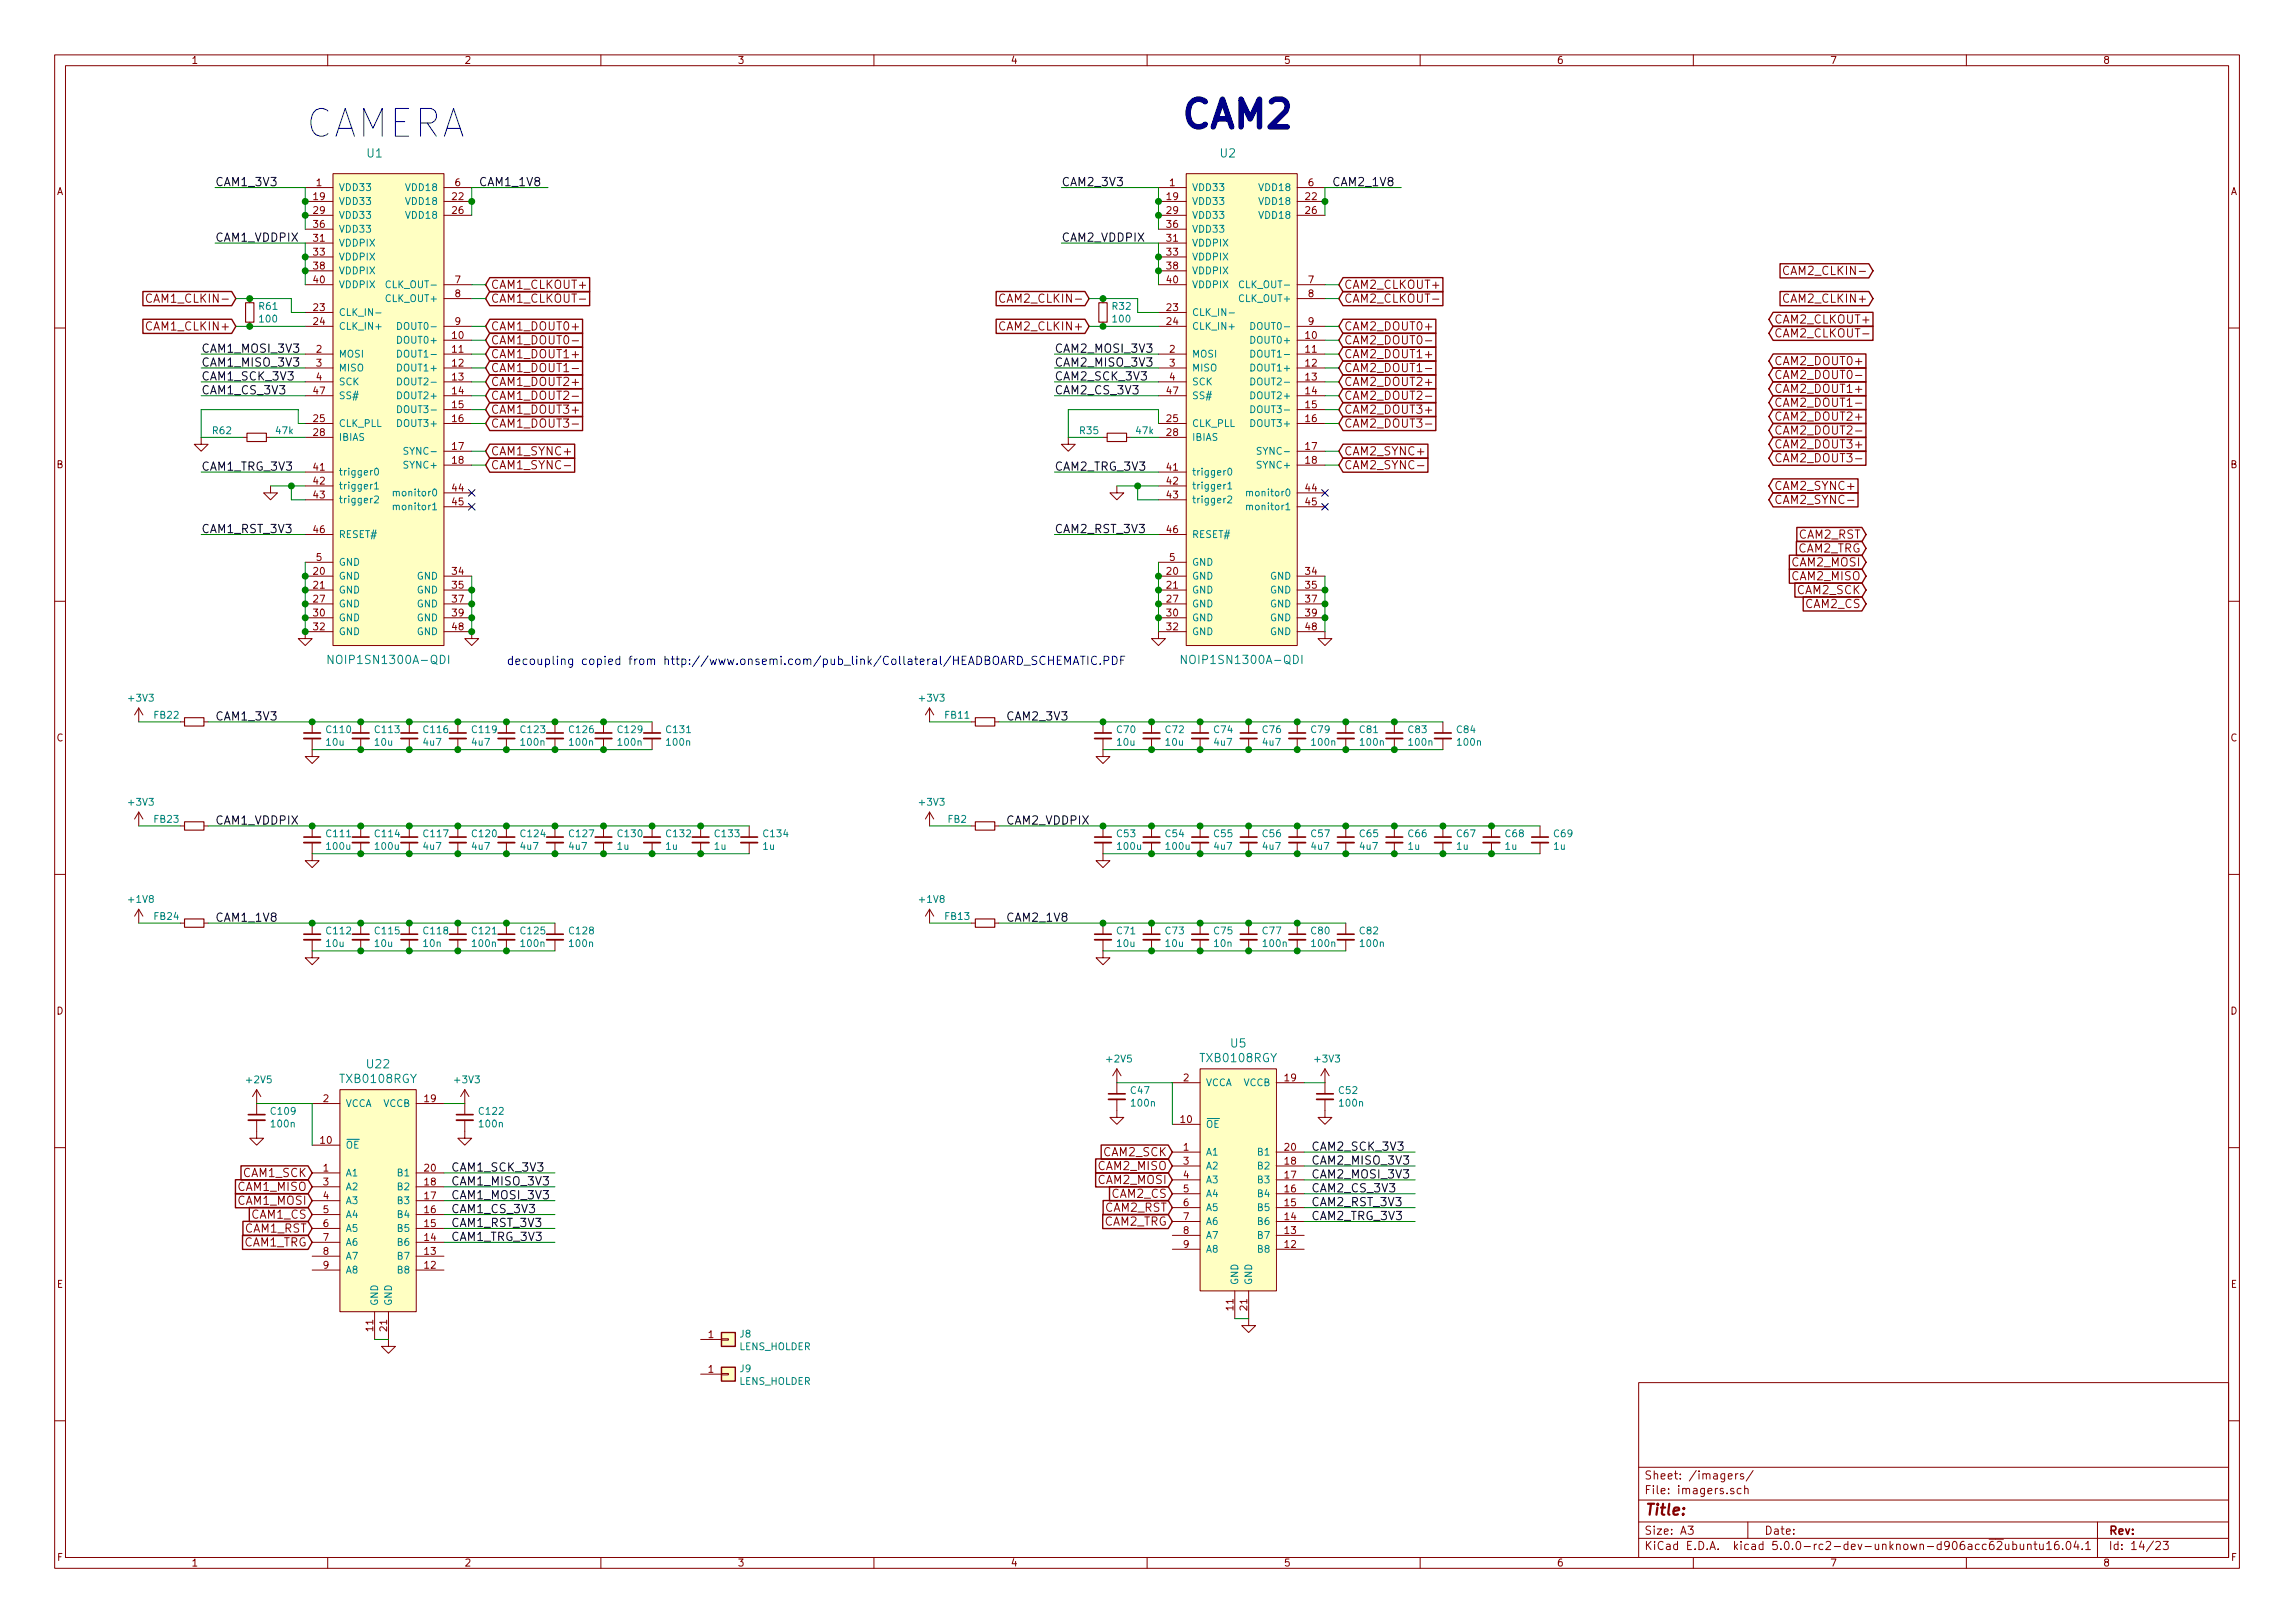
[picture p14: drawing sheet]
<svg xmlns="http://www.w3.org/2000/svg" width="420mm" height="297mm" viewBox="0 0 420 297" stroke-linecap="round" stroke-linejoin="round" font-family="sans-serif">
<defs><g id="words">
<g font-size="7.1" fill="#0000c2">
<text x="215.9" y="23.5">CAM2</text>
<text x="55.9" y="25.2">CAMERA</text>
</g>
<text font-size="2.8" fill="#840000" x="301" y="277.3">Title:</text>
<g font-size="2.1" fill="#008484">
<text x="67.2" y="28.8">U1</text>
<text x="223.4" y="28.8">U2</text>
<text x="61.1" y="121.5">NOIP1SN1300A-QDI</text>
<text x="217.3" y="121.5">NOIP1SN1300A-QDI</text>
<text x="225.3" y="191.7">U5</text>
<text x="67.3" y="195.5">U22</text>
<text x="219.9" y="194.4">TXB0108RGY</text>
<text x="62.4" y="198.2">TXB0108RGY</text>
</g>
<g font-size="2.1">
<text x="39.4" y="34.1">CAM1_3V3</text>
<text x="87.6" y="34.1">CAM1_1V8</text>
<text x="194.3" y="34.1">CAM2_3V3</text>
<text x="243.8" y="34.1">CAM2_1V8</text>
<text x="39.4" y="44.2">CAM1_VDDPIX</text>
<text x="194.3" y="44.2">CAM2_VDDPIX</text>
<text x="36.8" y="64.6">CAM1_MOSI_3V3</text>
<text x="193" y="64.6">CAM2_MOSI_3V3</text>
<text x="36.8" y="67.1">CAM1_MISO_3V3</text>
<text x="36.8" y="69.6">CAM1_SCK_3V3</text>
<text x="193" y="67.1">CAM2_MISO_3V3</text>
<text x="193" y="69.6">CAM2_SCK_3V3</text>
<text x="36.8" y="72.2">CAM1_CS_3V3</text>
<text x="193" y="72.2">CAM2_CS_3V3</text>
<text x="36.8" y="86.1">CAM1_TRG_3V3</text>
<text x="193" y="86.1">CAM2_TRG_3V3</text>
<text x="36.8" y="97.6">CAM1_RST_3V3</text>
<text x="193" y="97.6">CAM2_RST_3V3</text>
<text x="39.4" y="131.9">CAM1_3V3</text>
<text x="184.1" y="131.9">CAM2_3V3</text>
<text x="39.4" y="150.9">CAM1_VDDPIX</text>
<text x="184.1" y="150.9">CAM2_VDDPIX</text>
<text x="39.4" y="168.7">CAM1_1V8</text>
<text x="184.1" y="168.7">CAM2_1V8</text>
<text x="82.5" y="214.4">CAM1_SCK_3V3</text>
<text x="240" y="215.7">CAM2_MOSI_3V3</text>
<text x="240" y="213.1">CAM2_MISO_3V3</text>
<text x="240" y="210.6">CAM2_SCK_3V3</text>
<text x="82.5" y="219.5">CAM1_MOSI_3V3</text>
<text x="82.5" y="217">CAM1_MISO_3V3</text>
<text x="240" y="220.8">CAM2_RST_3V3</text>
<text x="240" y="218.2">CAM2_CS_3V3</text>
<text x="82.5" y="224.6">CAM1_RST_3V3</text>
<text x="82.5" y="227.1">CAM1_TRG_3V3</text>
<text x="82.5" y="222">CAM1_CS_3V3</text>
<text x="240" y="223.3">CAM2_TRG_3V3</text>
</g>
<g font-size="2.1" fill="#840000">
<text x="89.8" y="52.9">CAM1_CLKOUT+</text>
<text x="246" y="52.9">CAM2_CLKOUT+</text>
<text x="327.6" y="50.3">CAM2_CLKIN-</text>
<text x="27.9" y="55.4">CAM1_CLKIN-</text>
<text x="89.8" y="55.4">CAM1_CLKOUT-</text>
<text x="184.1" y="55.4">CAM2_CLKIN-</text>
<text x="246" y="55.4">CAM2_CLKOUT-</text>
<text x="324.8" y="59.2">CAM2_CLKOUT+</text>
<text x="327.1" y="55.4">CAM2_CLKIN+</text>
<text x="27.4" y="60.5">CAM1_CLKIN+</text>
<text x="89.8" y="63">CAM1_DOUT0-</text>
<text x="89.8" y="60.5">CAM1_DOUT0+</text>
<text x="89.8" y="65.6">CAM1_DOUT1+</text>
<text x="183.6" y="60.5">CAM2_CLKIN+</text>
<text x="246" y="63">CAM2_DOUT0-</text>
<text x="246" y="60.5">CAM2_DOUT0+</text>
<text x="246" y="65.6">CAM2_DOUT1+</text>
<text x="324.8" y="61.8">CAM2_CLKOUT-</text>
<text x="89.8" y="68.1">CAM1_DOUT1-</text>
<text x="89.8" y="70.6">CAM1_DOUT2+</text>
<text x="246" y="68.1">CAM2_DOUT1-</text>
<text x="246" y="70.6">CAM2_DOUT2+</text>
<text x="324.8" y="71.9">CAM2_DOUT1+</text>
<text x="324.8" y="66.8">CAM2_DOUT0+</text>
<text x="324.8" y="69.4">CAM2_DOUT0-</text>
<text x="89.8" y="73.2">CAM1_DOUT2-</text>
<text x="89.8" y="75.7">CAM1_DOUT3+</text>
<text x="246" y="73.2">CAM2_DOUT2-</text>
<text x="246" y="75.7">CAM2_DOUT3+</text>
<text x="324.8" y="77">CAM2_DOUT2+</text>
<text x="324.8" y="74.5">CAM2_DOUT1-</text>
<text x="89.8" y="83.3">CAM1_SYNC+</text>
<text x="89.8" y="78.3">CAM1_DOUT3-</text>
<text x="246" y="83.3">CAM2_SYNC+</text>
<text x="246" y="78.3">CAM2_DOUT3-</text>
<text x="324.8" y="82.1">CAM2_DOUT3+</text>
<text x="324.8" y="79.5">CAM2_DOUT2-</text>
<text x="89.8" y="85.9">CAM1_SYNC-</text>
<text x="246" y="85.9">CAM2_SYNC-</text>
<text x="324.8" y="84.6">CAM2_DOUT3-</text>
<text x="324.8" y="89.7">CAM2_SYNC+</text>
<text x="324.8" y="92.2">CAM2_SYNC-</text>
<text x="329" y="101.1">CAM2_TRG</text>
<text x="329.3" y="98.6">CAM2_RST</text>
<text x="328.1" y="103.7">CAM2_MOSI</text>
<text x="328.1" y="106.2">CAM2_MISO</text>
<text x="329" y="108.7">CAM2_SCK</text>
<text x="330.6" y="111.3">CAM2_CS</text>
<text x="44.6" y="215.4">CAM1_SCK</text>
<text x="201.1" y="214.2">CAM2_MISO</text>
<text x="202" y="211.6">CAM2_SCK</text>
<text x="43.6" y="218">CAM1_MISO</text>
<text x="43.6" y="220.5">CAM1_MOSI</text>
<text x="201.1" y="216.7">CAM2_MOSI</text>
<text x="202.3" y="221.8">CAM2_RST</text>
<text x="203.6" y="219.2">CAM2_CS</text>
<text x="44.8" y="225.6">CAM1_RST</text>
<text x="46.1" y="223">CAM1_CS</text>
<text x="202" y="224.3">CAM2_TRG</text>
<text x="44.6" y="228.1">CAM1_TRG</text>
<text x="301" y="273.5">File: imagers.sch</text>
<text x="301" y="270.8">Sheet: /imagers/</text>
<text x="301" y="280.9">Size: A3</text>
<text x="323" y="280.9">Date:</text>
<text x="386" y="280.9">Rev:</text>
<text x="301" y="283.7">KiCad E.D.A. kicad 5.0.0-rc2-dev-unknown-d906acc62ubuntu16.04.1</text>
<text x="386" y="283.7">Id: 14/23</text>
</g>
<text font-size="2.1" fill="#0000c2" x="92.7" y="121.7">decoupling copied from http://www.onsemi.com/pub_link/Collateral/HEADBOARD_SCHEMATIC.PDF</text>
<g font-size="1.8" fill="#840000">
<text x="35" y="11.7">1</text>
<text x="85" y="11.7">2</text>
<text x="135" y="11.7">3</text>
<text x="185" y="11.7">4</text>
<text x="235" y="11.7">5</text>
<text x="285" y="11.7">6</text>
<text x="335" y="11.7">7</text>
<text x="385" y="11.7">8</text>
<text x="10.4" y="35.7">A</text>
<text x="57.9" y="34.1">1</text>
<text x="83.3" y="34.1">6</text>
<text x="214.1" y="34.1">1</text>
<text x="239.5" y="34.1">6</text>
<text x="408.4" y="35.7">A</text>
<text x="57.5" y="41.7">36</text>
<text x="57.5" y="36.6">19</text>
<text x="57.5" y="39.2">29</text>
<text x="82.9" y="36.6">22</text>
<text x="82.9" y="39.2">26</text>
<text x="213.7" y="41.7">36</text>
<text x="213.7" y="36.6">19</text>
<text x="213.7" y="39.2">29</text>
<text x="239.1" y="36.6">22</text>
<text x="239.1" y="39.2">26</text>
<text x="57.5" y="44.2">31</text>
<text x="57.5" y="46.8">33</text>
<text x="213.7" y="44.2">31</text>
<text x="213.7" y="46.8">33</text>
<text x="57.5" y="51.9">40</text>
<text x="57.5" y="49.3">38</text>
<text x="83.3" y="51.9">7</text>
<text x="213.7" y="51.9">40</text>
<text x="213.7" y="49.3">38</text>
<text x="239.5" y="51.9">7</text>
<text x="57.5" y="56.9">23</text>
<text x="57.5" y="59.5">24</text>
<text x="83.3" y="54.4">8</text>
<text x="83.3" y="59.5">9</text>
<text x="213.7" y="56.9">23</text>
<text x="213.7" y="59.5">24</text>
<text x="239.5" y="54.4">8</text>
<text x="239.5" y="59.5">9</text>
<text x="57.9" y="64.6">2</text>
<text x="82.9" y="62">10</text>
<text x="82.9" y="64.6">11</text>
<text x="214.1" y="64.6">2</text>
<text x="239.1" y="62">10</text>
<text x="239.1" y="64.6">11</text>
<text x="57.9" y="67.1">3</text>
<text x="57.9" y="69.6">4</text>
<text x="82.9" y="67.1">12</text>
<text x="82.9" y="69.6">13</text>
<text x="214.1" y="67.1">3</text>
<text x="214.1" y="69.6">4</text>
<text x="239.1" y="67.1">12</text>
<text x="239.1" y="69.6">13</text>
<text x="57.5" y="77.3">25</text>
<text x="57.5" y="72.2">47</text>
<text x="82.9" y="72.2">14</text>
<text x="82.9" y="74.7">15</text>
<text x="82.9" y="77.3">16</text>
<text x="213.7" y="77.3">25</text>
<text x="213.7" y="72.2">47</text>
<text x="239.1" y="72.2">14</text>
<text x="239.1" y="74.7">15</text>
<text x="239.1" y="77.3">16</text>
<text x="57.5" y="79.8">28</text>
<text x="82.9" y="82.3">17</text>
<text x="213.7" y="79.8">28</text>
<text x="239.1" y="82.3">17</text>
<text x="10.4" y="85.7">B</text>
<text x="57.5" y="86.1">41</text>
<text x="57.5" y="88.7">42</text>
<text x="82.9" y="90">44</text>
<text x="82.9" y="84.9">18</text>
<text x="213.7" y="86.1">41</text>
<text x="213.7" y="88.7">42</text>
<text x="239.1" y="90">44</text>
<text x="239.1" y="84.9">18</text>
<text x="408.4" y="85.7">B</text>
<text x="57.5" y="91.2">43</text>
<text x="82.9" y="92.5">45</text>
<text x="213.7" y="91.2">43</text>
<text x="239.1" y="92.5">45</text>
<text x="57.5" y="97.6">46</text>
<text x="213.7" y="97.6">46</text>
<text x="57.5" y="105.2">20</text>
<text x="57.5" y="107.7">21</text>
<text x="57.9" y="102.7">5</text>
<text x="82.9" y="105.2">34</text>
<text x="82.9" y="107.7">35</text>
<text x="213.7" y="105.2">20</text>
<text x="213.7" y="107.7">21</text>
<text x="214.1" y="102.7">5</text>
<text x="239.1" y="105.2">34</text>
<text x="239.1" y="107.7">35</text>
<text x="57.5" y="112.8">30</text>
<text x="57.5" y="110.3">27</text>
<text x="82.9" y="110.3">37</text>
<text x="82.9" y="112.8">39</text>
<text x="213.7" y="112.8">30</text>
<text x="213.7" y="110.3">27</text>
<text x="239.1" y="110.3">37</text>
<text x="239.1" y="112.8">39</text>
<text x="57.5" y="115.4">32</text>
<text x="82.9" y="115.4">48</text>
<text x="213.7" y="115.4">32</text>
<text x="239.1" y="115.4">48</text>
<text x="10.4" y="135.7">C</text>
<text x="408.4" y="135.7">C</text>
<text x="10.4" y="185.7">D</text>
<text x="408.4" y="185.7">D</text>
<text x="216.7" y="197.9">2</text>
<text x="235.3" y="197.9">19</text>
<text x="59.2" y="201.7">2</text>
<text x="77.8" y="201.7">19</text>
<text x="58.7" y="209.3">10</text>
<text x="216.2" y="205.5">10</text>
<text x="59.2" y="214.4">1</text>
<text x="77.8" y="214.4">20</text>
<text x="216.7" y="210.6">1</text>
<text x="216.7" y="213.1">3</text>
<text x="216.7" y="215.7">4</text>
<text x="235.3" y="215.7">17</text>
<text x="235.3" y="213.1">18</text>
<text x="235.3" y="210.6">20</text>
<text x="59.2" y="217">3</text>
<text x="59.2" y="219.5">4</text>
<text x="77.8" y="219.5">17</text>
<text x="77.8" y="217">18</text>
<text x="216.7" y="218.2">5</text>
<text x="216.7" y="220.8">6</text>
<text x="235.3" y="220.8">15</text>
<text x="235.3" y="218.2">16</text>
<text x="59.2" y="222">5</text>
<text x="59.2" y="224.6">6</text>
<text x="59.2" y="227.1">7</text>
<text x="77.8" y="227.1">14</text>
<text x="77.8" y="224.6">15</text>
<text x="77.8" y="222">16</text>
<text x="216.7" y="223.3">7</text>
<text x="216.7" y="225.8">8</text>
<text x="235.3" y="225.8">13</text>
<text x="235.3" y="223.3">14</text>
<text x="59.2" y="229.7">8</text>
<text x="59.2" y="232.2">9</text>
<text x="77.8" y="232.2">12</text>
<text x="77.8" y="229.7">13</text>
<text x="216.7" y="228.4">9</text>
<text x="235.3" y="228.4">12</text>
<text x="10.4" y="235.7">E</text>
<text x="225.8" y="239.8" transform="rotate(-90 225.8 239.8)">11</text>
<text x="228.3" y="239.8" transform="rotate(-90 228.3 239.8)">21</text>
<text x="408.4" y="235.7">E</text>
<text x="68.3" y="243.6" transform="rotate(-90 68.3 243.6)">11</text>
<text x="70.9" y="243.6" transform="rotate(-90 70.9 243.6)">21</text>
<text x="129.7" y="244.9">1</text>
<text x="129.7" y="251.2">1</text>
<text x="10.5" y="285.7">F</text>
<text x="35" y="286.7">1</text>
<text x="85" y="286.7">2</text>
<text x="135" y="286.7">3</text>
<text x="185" y="286.7">4</text>
<text x="235" y="286.7">5</text>
<text x="285" y="286.7">6</text>
<text x="335" y="286.7">7</text>
<text x="385" y="286.7">8</text>
<text x="408.5" y="285.7">F</text>
</g>
<g font-size="1.8" fill="#008484">
<text x="62" y="35">VDD33</text>
<text x="74.6" y="35">VDD18</text>
<text x="218.2" y="35">VDD33</text>
<text x="230.8" y="35">VDD18</text>
<text x="62" y="37.5">VDD33</text>
<text x="62" y="40">VDD33</text>
<text x="74.6" y="37.5">VDD18</text>
<text x="74.6" y="40">VDD18</text>
<text x="218.2" y="37.5">VDD33</text>
<text x="218.2" y="40">VDD33</text>
<text x="230.8" y="37.5">VDD18</text>
<text x="230.8" y="40">VDD18</text>
<text x="62" y="45.1">VDDPIX</text>
<text x="62" y="47.7">VDDPIX</text>
<text x="62" y="42.6">VDD33</text>
<text x="218.2" y="45.1">VDDPIX</text>
<text x="218.2" y="47.7">VDDPIX</text>
<text x="218.2" y="42.6">VDD33</text>
<text x="62" y="52.7">VDDPIX</text>
<text x="62" y="50.2">VDDPIX</text>
<text x="71.3" y="52.7">CLK_OUT-</text>
<text x="218.2" y="52.7">VDDPIX</text>
<text x="218.2" y="50.2">VDDPIX</text>
<text x="227.5" y="52.7">CLK_OUT-</text>
<text x="47.5" y="56.7">R61</text>
<text x="47.6" y="59">100</text>
<text x="62" y="57.8">CLK_IN-</text>
<text x="70.9" y="55.3">CLK_OUT+</text>
<text x="203.7" y="56.7">R32</text>
<text x="203.8" y="59">100</text>
<text x="218.2" y="57.8">CLK_IN-</text>
<text x="227.1" y="55.3">CLK_OUT+</text>
<text x="62" y="65.4">MOSI</text>
<text x="62" y="60.4">CLK_IN+</text>
<text x="73.2" y="62.9">DOUT0+</text>
<text x="73.7" y="60.4">DOUT0-</text>
<text x="73.7" y="65.4">DOUT1-</text>
<text x="218.2" y="65.4">MOSI</text>
<text x="218.2" y="60.4">CLK_IN+</text>
<text x="229.4" y="62.9">DOUT0+</text>
<text x="229.9" y="60.4">DOUT0-</text>
<text x="229.9" y="65.4">DOUT1-</text>
<text x="62" y="68">MISO</text>
<text x="62" y="70.5">SCK</text>
<text x="73.2" y="68">DOUT1+</text>
<text x="73.7" y="70.5">DOUT2-</text>
<text x="218.2" y="68">MISO</text>
<text x="218.2" y="70.5">SCK</text>
<text x="229.4" y="68">DOUT1+</text>
<text x="229.9" y="70.5">DOUT2-</text>
<text x="62" y="73.1">SS#</text>
<text x="73.2" y="73.1">DOUT2+</text>
<text x="73.7" y="75.6">DOUT3-</text>
<text x="218.2" y="73.1">SS#</text>
<text x="229.4" y="73.1">DOUT2+</text>
<text x="229.9" y="75.6">DOUT3-</text>
<text x="39" y="79.5">R62</text>
<text x="50.6" y="79.5">47k</text>
<text x="62" y="78.1">CLK_PLL</text>
<text x="62" y="80.7">IBIAS</text>
<text x="73.2" y="78.1">DOUT3+</text>
<text x="74.8" y="83.2">SYNC-</text>
<text x="197.8" y="79.5">R35</text>
<text x="208.1" y="79.5">47k</text>
<text x="218.2" y="78.1">CLK_PLL</text>
<text x="218.2" y="80.7">IBIAS</text>
<text x="229.4" y="78.1">DOUT3+</text>
<text x="231" y="83.2">SYNC-</text>
<text x="62" y="87">trigger0</text>
<text x="62" y="89.6">trigger1</text>
<text x="74.3" y="85.8">SYNC+</text>
<text x="218.2" y="87">trigger0</text>
<text x="218.2" y="89.6">trigger1</text>
<text x="230.5" y="85.8">SYNC+</text>
<text x="62" y="92.1">trigger2</text>
<text x="72.7" y="90.8">monitor0</text>
<text x="72.7" y="93.4">monitor1</text>
<text x="218.2" y="92.1">trigger2</text>
<text x="228.9" y="90.8">monitor0</text>
<text x="228.9" y="93.4">monitor1</text>
<text x="62" y="98.5">RESET#</text>
<text x="218.2" y="98.5">RESET#</text>
<text x="62" y="103.5">GND</text>
<text x="62" y="106.1">GND</text>
<text x="76.3" y="106.1">GND</text>
<text x="218.2" y="103.5">GND</text>
<text x="218.2" y="106.1">GND</text>
<text x="232.5" y="106.1">GND</text>
<text x="62" y="113.7">GND</text>
<text x="62" y="108.6">GND</text>
<text x="62" y="111.2">GND</text>
<text x="76.3" y="108.6">GND</text>
<text x="76.3" y="111.2">GND</text>
<text x="76.3" y="113.7">GND</text>
<text x="218.2" y="113.7">GND</text>
<text x="218.2" y="108.6">GND</text>
<text x="218.2" y="111.2">GND</text>
<text x="232.5" y="108.6">GND</text>
<text x="232.5" y="111.2">GND</text>
<text x="232.5" y="113.7">GND</text>
<text x="62" y="116.2">GND</text>
<text x="76.3" y="116.2">GND</text>
<text x="218.2" y="116.2">GND</text>
<text x="232.5" y="116.2">GND</text>
<text x="23.7" y="128.4">+3V3</text>
<text x="28.3" y="131.5">FB22</text>
<text x="168.5" y="128.4">+3V3</text>
<text x="173.1" y="131.5">FB11</text>
<text x="59.8" y="136.5">10u</text>
<text x="59.9" y="134.2">C110</text>
<text x="68.7" y="136.5">10u</text>
<text x="68.8" y="134.2">C113</text>
<text x="77.6" y="136.5">4u7</text>
<text x="77.7" y="134.2">C116</text>
<text x="86.5" y="136.5">4u7</text>
<text x="86.6" y="134.2">C119</text>
<text x="95.5" y="134.2">C123</text>
<text x="95.5" y="136.5">100n</text>
<text x="104.3" y="134.2">C126</text>
<text x="104.4" y="136.5">100n</text>
<text x="113.2" y="134.2">C129</text>
<text x="113.3" y="136.5">100n</text>
<text x="122.1" y="134.2">C131</text>
<text x="122.2" y="136.5">100n</text>
<text x="204.5" y="134.2">C70</text>
<text x="204.6" y="136.5">10u</text>
<text x="213.4" y="134.2">C72</text>
<text x="213.5" y="136.5">10u</text>
<text x="222.3" y="134.2">C74</text>
<text x="222.4" y="136.5">4u7</text>
<text x="231.2" y="134.2">C76</text>
<text x="231.3" y="136.5">4u7</text>
<text x="240.1" y="134.2">C79</text>
<text x="240.3" y="136.5">100n</text>
<text x="249" y="134.2">C81</text>
<text x="249.2" y="136.5">100n</text>
<text x="257.9" y="134.2">C83</text>
<text x="258.1" y="136.5">100n</text>
<text x="266.8" y="134.2">C84</text>
<text x="267" y="136.5">100n</text>
<text x="23.7" y="147.5">+3V3</text>
<text x="168.5" y="147.5">+3V3</text>
<text x="28.3" y="150.6">FB23</text>
<text x="59.9" y="153.2">C111</text>
<text x="59.9" y="155.5">100u</text>
<text x="68.8" y="153.2">C114</text>
<text x="68.8" y="155.5">100u</text>
<text x="77.6" y="155.5">4u7</text>
<text x="77.7" y="153.2">C117</text>
<text x="86.5" y="155.5">4u7</text>
<text x="86.6" y="153.2">C120</text>
<text x="95.4" y="155.5">4u7</text>
<text x="95.5" y="153.2">C124</text>
<text x="104.3" y="155.5">4u7</text>
<text x="104.3" y="153.2">C127</text>
<text x="113.1" y="155.5">1u</text>
<text x="113.2" y="153.2">C130</text>
<text x="121.9" y="155.5">1u</text>
<text x="122.1" y="153.2">C132</text>
<text x="130.8" y="155.5">1u</text>
<text x="131" y="153.2">C133</text>
<text x="139.7" y="155.5">1u</text>
<text x="139.9" y="153.2">C134</text>
<text x="173.6" y="150.6">FB2</text>
<text x="204.5" y="153.2">C53</text>
<text x="204.7" y="155.5">100u</text>
<text x="213.4" y="153.2">C54</text>
<text x="213.6" y="155.5">100u</text>
<text x="222.3" y="153.2">C55</text>
<text x="222.4" y="155.5">4u7</text>
<text x="231.2" y="153.2">C56</text>
<text x="231.3" y="155.5">4u7</text>
<text x="240.1" y="153.2">C57</text>
<text x="240.2" y="155.5">4u7</text>
<text x="249" y="153.2">C65</text>
<text x="249" y="155.5">4u7</text>
<text x="257.8" y="155.5">1u</text>
<text x="257.9" y="153.2">C66</text>
<text x="266.7" y="155.5">1u</text>
<text x="266.8" y="153.2">C67</text>
<text x="275.6" y="155.5">1u</text>
<text x="275.7" y="153.2">C68</text>
<text x="284.5" y="155.5">1u</text>
<text x="284.6" y="153.2">C69</text>
<text x="23.7" y="165.2">+1V8</text>
<text x="168.5" y="165.2">+1V8</text>
<text x="28.3" y="168.4">FB24</text>
<text x="59.8" y="173.3">10u</text>
<text x="59.9" y="171">C112</text>
<text x="68.7" y="173.3">10u</text>
<text x="68.8" y="171">C115</text>
<text x="77.6" y="173.3">10n</text>
<text x="77.7" y="171">C118</text>
<text x="86.6" y="171">C121</text>
<text x="86.6" y="173.3">100n</text>
<text x="95.5" y="171">C125</text>
<text x="95.5" y="173.3">100n</text>
<text x="104.3" y="171">C128</text>
<text x="104.4" y="173.3">100n</text>
<text x="173.1" y="168.4">FB13</text>
<text x="204.5" y="171">C71</text>
<text x="204.6" y="173.3">10u</text>
<text x="213.4" y="171">C73</text>
<text x="213.5" y="173.3">10u</text>
<text x="222.3" y="171">C75</text>
<text x="222.4" y="173.3">10n</text>
<text x="231.2" y="171">C77</text>
<text x="231.4" y="173.3">100n</text>
<text x="240.1" y="171">C80</text>
<text x="240.3" y="173.3">100n</text>
<text x="249" y="171">C82</text>
<text x="249.2" y="173.3">100n</text>
<text x="202.8" y="194.4">+2V5</text>
<text x="240.9" y="194.4">+3V3</text>
<text x="45.3" y="198.3">+2V5</text>
<text x="63.2" y="202.6">VCCA</text>
<text x="70.2" y="202.6">VCCB</text>
<text x="83.4" y="198.3">+3V3</text>
<text x="207.1" y="200.2">C47</text>
<text x="207.3" y="202.5">100n</text>
<text x="220.7" y="198.8">VCCA</text>
<text x="227.7" y="198.8">VCCB</text>
<text x="245.2" y="200.2">C52</text>
<text x="245.4" y="202.5">100n</text>
<text x="49.7" y="204">C109</text>
<text x="49.8" y="206.3">100n</text>
<text x="87.8" y="204">C122</text>
<text x="87.9" y="206.3">100n</text>
<text x="220.7" y="206.4">OE</text>
<text x="63.2" y="215.3">A1</text>
<text x="63.2" y="210.2">OE</text>
<text x="72.9" y="215.3">B1</text>
<text x="220.7" y="211.5">A1</text>
<text x="220.7" y="214">A2</text>
<text x="230.4" y="214">B2</text>
<text x="230.4" y="211.5">B1</text>
<text x="63.2" y="217.8">A2</text>
<text x="63.2" y="220.4">A3</text>
<text x="72.9" y="220.4">B3</text>
<text x="72.9" y="217.8">B2</text>
<text x="220.7" y="216.6">A3</text>
<text x="220.7" y="219.1">A4</text>
<text x="220.7" y="221.7">A5</text>
<text x="230.4" y="221.7">B5</text>
<text x="230.4" y="219.1">B4</text>
<text x="230.4" y="216.6">B3</text>
<text x="63.2" y="222.9">A4</text>
<text x="63.2" y="225.5">A5</text>
<text x="72.9" y="225.5">B5</text>
<text x="72.9" y="222.9">B4</text>
<text x="220.7" y="224.2">A6</text>
<text x="220.7" y="226.7">A7</text>
<text x="230.4" y="226.7">B7</text>
<text x="230.4" y="224.2">B6</text>
<text x="63.2" y="228">A6</text>
<text x="63.2" y="230.5">A7</text>
<text x="63.2" y="233.1">A8</text>
<text x="72.9" y="233.1">B8</text>
<text x="72.9" y="230.5">B7</text>
<text x="72.9" y="228">B6</text>
<text x="220.7" y="229.3">A8</text>
<text x="230.4" y="229.3">B8</text>
<text x="69.2" y="239.1" transform="rotate(-90 69.2 239.1)">GND</text>
<text x="71.8" y="239.1" transform="rotate(-90 71.8 239.1)">GND</text>
<text x="226.7" y="235.2" transform="rotate(-90 226.7 235.2)">GND</text>
<text x="229.2" y="235.2" transform="rotate(-90 229.2 235.2)">GND</text>
<text x="135.5" y="244.8">J8</text>
<text x="135.3" y="247.1">LENS_HOLDER</text>
<text x="135.5" y="251.1">J9</text>
<text x="135.3" y="253.5">LENS_HOLDER</text>
</g>
</g></defs>
<g fill="none" stroke="#840000" stroke-width=".18">
<path d="M10 10h400v277h-400zM12 12h396v273.1h-396zM60 10v2M110 10v2M160 10v2M210 10v2M260 10v2M310 10v2M360 10v2M55.9 34.3h5.1M55.9 36.9h5.1M55.9 39.4h5.1"/>
<path d="M61 31.8h20.3v86.3h-20.3zM81.3 34.3h5.1M81.3 36.9h5.1M81.3 39.4h5.1M212.1 34.3h5.1M212.1 36.9h5.1M212.1 39.4h5.1M217.2 31.8h20.3v86.3h-20.3zM237.5 34.3h5.1M237.5 36.9h5.1M237.5 39.4h5.1M27.7 53.9a.62 .62 0 0 0-.7 0 .62 .62 0 0 0-.2 .8 .56 .56 0 0 0 .3 .6 .56 .56 0 0 0 .6-.1"/>
<path d="M45.7 54.6v.8M45.7 59v.7M55.9 57.2h5.1M55.9 52.1h5.1M55.9 59.7h5.1M55.9 44.5h5.1M55.9 47h5.1M55.9 41.9h5.1M55.9 49.6h5.1M81.3 52.1h5.1M81.3 59.7h5.1M81.3 54.6h5.1"/>
<path d="M106.1 54.7h1.1M183.9 53.9a.62 .62 0 0 0-.7 0 .62 .62 0 0 0-.2 .8 .56 .56 0 0 0 .3 .6 .56 .56 0 0 0 .6-.1M201.9 54.6v.8M201.9 59v.7M212.1 57.2h5.1M212.1 52.1h5.1M212.1 59.7h5.1M212.1 44.5h5.1M212.1 47h5.1M212.1 41.9h5.1M212.1 49.6h5.1M237.5 52.1h5.1"/>
<path d="M237.5 59.7h5.1M237.5 54.6h5.1M262.3 54.7h1.1M327.5 48.9a.62 .62 0 0 0-.8 0 .62 .62 0 0 0-.2 .7 .56 .56 0 0 0 .3 .6 .56 .56 0 0 0 .7-.1M10 60h2M55.9 64.8h5.1M55.9 67.3h5.1M55.9 69.9h5.1M55.9 72.4h5.1M55.9 77.5h5.1M81.3 64.8h5.1M81.3 67.3h5.1"/>
<path d="M81.3 69.9h5.1M81.3 62.3h5.1M81.3 72.4h5.1M81.3 75h5.1M81.3 77.5h5.1M104.7 62.4h1.2M104.7 67.4h1.2M104.7 72.5h1.2M104.7 77.6h1.2M212.1 64.8h5.1M212.1 67.3h5.1M212.1 69.9h5.1"/>
<path d="M212.1 72.4h5.1M212.1 77.5h5.1M237.5 64.8h5.1M237.5 67.3h5.1M237.5 69.9h5.1M237.5 62.3h5.1M237.5 72.4h5.1M237.5 75h5.1M237.5 77.5h5.1M261 62.4h1.1M261 67.4h1.1M261 72.5h1.1"/>
<path d="M261 77.6h1.1M339.7 78.9h1.2M339.7 73.8h1.2M339.7 68.7h1.2M341 61.1h1.2M408 60h2M36.8 80v1.3h1.3l-1.3 1.3-1.2-1.3h1.2M44.4 80h.8M48.8 80h.7M49.5 88.9v1.3h1.3l-1.3 1.3-1.2-1.3h1.2M55.9 86.4h5.1M55.9 88.9h5.1"/>
<path d="M55.9 91.5h5.1M55.9 97.8h5.1M55.9 80h5.1M81.3 90.2h5.1M81.3 92.7h5.1M81.3 82.6h5.1M81.3 85.1h5.1M103.3 85.2h1.2M195.6 80v1.3h1.2l-1.2 1.3-1.3-1.3h1.3M201.9 80h.8M204.5 88.9v1.3h1.2l-1.2 1.3-1.3-1.3h1.3M206.2 80h.8"/>
<path d="M212.1 86.4h5.1M212.1 88.9h5.1M212.1 91.5h5.1M212.1 97.8h5.1M212.1 80h5.1M237.5 90.2h5.1M237.5 92.7h5.1M237.5 82.6h5.1M237.5 85.1h5.1M259.5 85.2h1.2M338.3 91.6h1.1M339.7 84h1.2"/>
<path d="M10 110h2M55.9 102.9h5.1M55.9 105.4h5.1M55.9 113.1h5.1M55.9 108h5.1M55.9 110.5h5.1M61 115.6h-5.1v1.3h1.2l-1.2 1.2-1.3-1.2h1.3M81.3 115.6h5.1v1.3h1.2l-1.2 1.2-1.3-1.2h1.3M81.3 105.4h5.1M81.3 113.1h5.1M81.3 108h5.1M81.3 110.5h5.1"/>
<path d="M212.1 102.9h5.1M212.1 105.4h5.1M212.1 113.1h5.1M212.1 108h5.1M212.1 110.5h5.1M217.2 115.6h-5.1v1.3h1.3l-1.3 1.2-1.3-1.2h1.3M237.5 115.6h5.1v1.3h1.2l-1.2 1.2-1.3-1.2h1.3M237.5 105.4h5.1M237.5 113.1h5.1M237.5 108h5.1M237.5 110.5h5.1M408 110h2"/>
<path d="M25.4 129.6v2.5M25.4 129.6l-.8 1.2M25.4 129.6l.8 1.2M33 132.1h.8M37.3 132.1h.8M57.1 135.2v3.3h1.3l-1.3 1.2-1.2-1.2h1.2M57.1 132.1v2M66 132.1v2M66 135.2v2M74.9 132.1v2M74.9 135.2v2M83.8 132.1v2"/>
<path d="M83.8 135.2v2M92.7 132.1v2M92.7 135.2v2M101.6 132.1v2M101.6 135.2v2M110.5 132.1v2M110.5 135.2v2M119.4 132.1v2M119.4 135.2v2M170.2 129.6v2.5M170.2 129.6l-.8 1.2M170.2 129.6l.7 1.2"/>
<path d="M177.8 132.1h.8M182.1 132.1h.8M201.9 135.2v3.3h1.3l-1.3 1.2-1.2-1.2h1.2M201.9 132.1v2M210.8 132.1v2M210.8 135.2v2M219.7 132.1v2M219.7 135.2v2M228.6 132.1v2M228.6 135.2v2M237.5 132.1v2M237.5 135.2v2"/>
<path d="M246.4 132.1v2M246.4 135.2v2M255.3 132.1v2M255.3 135.2v2M264.2 132.1v2M264.2 135.2v2M25.4 148.6l-.8 1.3M25.4 148.6v2.6M25.4 148.6l.8 1.3M33 151.2h.8M37.3 151.2h.8M57.1 154.2v3.3h1.3l-1.3 1.3-1.2-1.3h1.2"/>
<path d="M57.1 151.2v2M66 151.2v2M66 154.2v2M74.9 151.2v2M74.9 154.2v2M83.8 151.2v2M83.8 154.2v2M92.7 151.2v2M92.7 154.2v2M101.6 151.2v2M101.6 154.2v2M110.5 151.2v2"/>
<path d="M110.5 154.2v2M119.4 151.2v2M119.4 154.2v2M128.3 151.2v2M128.3 154.2v2M137.2 151.2v2M137.2 154.2v2M170.2 148.6l-.8 1.3M170.2 148.6v2.6M170.2 148.6l.7 1.3M177.8 151.2h.8M182.1 151.2h.8"/>
<path d="M201.9 154.2v3.3h1.3l-1.3 1.3-1.2-1.3h1.2M201.9 151.2v2M210.8 151.2v2M210.8 154.2v2M219.7 151.2v2M219.7 154.2v2M228.6 151.2v2M228.6 154.2v2M237.5 151.2v2M237.5 154.2v2M246.4 151.2v2M246.4 154.2v2"/>
<path d="M255.3 151.2v2M255.3 154.2v2M264.2 151.2v2M264.2 154.2v2M273 151.2v2M273 154.2v2M281.9 151.2v2M281.9 154.2v2M10 160h2M25.4 166.4v2.5M25.4 166.4l-.8 1.3M25.4 166.4l.8 1.3"/>
<path d="M33 168.9h.8M37.3 168.9h.8M57.1 172v3.3h1.3l-1.3 1.3-1.2-1.3h1.2M57.1 168.9v2.1M66 168.9v2.1M66 172v2M74.9 168.9v2.1M74.9 172v2M83.8 168.9v2.1M83.8 172v2M92.7 168.9v2.1M92.7 172v2"/>
<path d="M101.6 168.9v2.1M101.6 172v2M170.2 166.4v2.5M170.2 166.4l-.8 1.3M170.2 166.4l.7 1.3M177.8 168.9h.8M182.1 168.9h.8M201.9 172v3.3h1.3l-1.3 1.3-1.2-1.3h1.2M201.9 168.9v2.1M210.8 168.9v2.1M210.8 172v2M219.7 168.9v2.1"/>
<path d="M219.7 172v2M228.6 168.9v2.1M228.6 172v2M237.5 168.9v2.1M237.5 172v2M246.4 168.9v2.1M246.4 172v2M408 160h2M47 199.4v4.6M47 199.4l-.8 1.3M47 199.4l.8 1.3M62.2 199.4h14v40.7h-14z"/>
<path d="M85.1 199.4l-.8 1.3M85.1 199.4v4.6M85.1 199.4l.8 1.3M204.5 195.6v4.6M204.5 195.6l-.8 1.3M204.5 195.6l.7 1.3M214.6 198.2h5.1M219.7 195.6h14v40.7h-14zM233.7 198.2h5.1M242.6 195.6l-.8 1.3M242.6 195.6v4.6M242.6 195.6l.7 1.3"/>
<path d="M10 210h2M47 205v3.3h1.3l-1.3 1.3-1.3-1.3h1.3M57.1 214.7h5.1M57.1 209.6h5.1M57.1 219.7h5.1M57.1 217.2h5.1M57.1 202h5.1M76.2 214.7h5.1M76.2 219.7h5.1M76.2 217.2h5.1M76.2 202h5.1M85.1 205v3.3h1.3l-1.3 1.3-1.3-1.3h1.3"/>
<path d="M204.5 201.2v3.3h1.2l-1.2 1.3-1.3-1.3h1.3M214.6 210.9h5.1M214.6 205.8h5.1M214.6 218.5h5.1M214.6 215.9h5.1M214.6 213.4h5.1M233.7 210.9h5.1M233.7 218.5h5.1M233.7 215.9h5.1M233.7 213.4h5.1M242.6 201.2v3.3h1.2l-1.2 1.3-1.3-1.3h1.3M408 210h2"/>
<path d="M57.1 232.4h5.1M57.1 229.9h5.1M57.1 227.4h5.1M57.1 224.8h5.1M57.1 222.3h5.1M76.2 232.4h5.1M76.2 229.9h5.1M76.2 227.4h5.1M76.2 224.8h5.1M76.2 222.3h5.1M214.6 228.6h5.1M214.6 226.1h5.1"/>
<path d="M214.6 223.6h5.1M214.6 221h5.1M226.1 236.3v5M228.6 236.3v6.3h1.3l-1.3 1.3-1.3-1.3h1.3M233.7 228.6h5.1M233.7 226.1h5.1M233.7 223.6h5.1M233.7 221h5.1M68.6 240.1v5M71.1 240.1v6.3h1.3l-1.3 1.3-1.3-1.3h1.3M128.3 251.5h3.8M128.3 245.1h3.8"/>
<path d="M132.1 251.4h1.2v.2h-1.2zM132.1 245h1.2v.3h-1.2zM300 253h108v32.1h-108zM10 260h2M300 278.5h108M300 274.5h108M300 268.5h108M309 279.3h1l-.5 .6 .4 .1v.7l-.2 .1-.7-.1M316.4 270.2l.7-.1-.1-.3-.4-.1-.2 .2 .1 .7h.5M317.4 272.5a.37 .37 0 0 0-.6 .1l.1 .2 .5 .2 .1 .1-.3 .3-.4-.1M317.8 269.7v1M318.2 269.7l-.4 .3"/>
<path d="M318.7 272.5l-.4-.1-.3 .3 .1 .6 .2 .1 .4-.1M319.2 269.8l-.4-.1-.2 .2 .1 .2 .5 .2v.3h-.6M319.4 272.5h.1a.37 .37 0 0 1 .5 .1v.8M319.4 271.9v1.5M320 278.5v3M321 269.1l-1.3 2M384 278.5v6.6M408 260h2M60 285.1v1.9M110 285.1v1.9M160 285.1v1.9M210 285.1v1.9"/>
<path d="M260 285.1v1.9M300 281.5h108M310 285.1v1.9M360 285.1v1.9M365.4 281.7h1.4M365.6 282.3l.6-.2 .3 .4-.9 1.1h.9M367.1 282.6v.8a.37 .37 0 0 0 .7 .1M367.8 282.6v1M368.5 282.7l.4-.1 .3 .3-.1 .6-.2 .1-.4-.1M368.5 282.1v1.5M369.8 282.6l.1 .9 .4 .1 .2-.1M370.5 282.6v1"/>
<path d="M371.2 282.7h.1a.37 .37 0 0 1 .6 .1v.8M371.2 282.6v1M372.3 282.6h.6M372.6 282.1v1.3l.3 .2M373.4 282.6v.8a.39 .39 0 0 0 .7 .1M374.1 282.6v1M374.7 282.5l.4-.4v1.5M374.7 283.6h.9M376.8 282.1a.59 .59 0 0 0-.7 .6l.1 .8 .2 .1 .5-.1 .1-.5-.2-.3h-.4l-.3 .3M377.6 283.5v.1M378.4 282.3l.2-.2a.81 .81 0 0 1 .6 .6 .81 .81 0 0 1-.3 .8l-.1 .1a.79 .79 0 0 1-.4-1.3zM380.1 282l-.4 1.1h.9"/>
<path d="M380.4 282.6v1M381.2 283.5v.1M381.8 282.5l.5-.4v1.5M381.8 283.6h.9M394.7 282.3l.5-.2 .3 .4-.9 1.1h.9M396 282.1h1l-.5 .6 .4 .1v.7l-.2 .1-.7-.1"/>
</g>
<g fill="#ffffc2" stroke="#ffffc2" stroke-width=".18">
<path d="M61 31.8h20.3v86.3h-20.3z"/>
<path d="M217.2 31.8h20.3v86.3h-20.3z"/>
<path d="M132.1 250.2h2.5v2.6h-2.5z"/>
<path d="M132.1 243.9h2.5v2.5h-2.5z"/>
<path d="M219.7 195.6h14v40.7h-14z"/>
<path d="M62.2 199.4h14v40.7h-14z"/>
</g>
<g fill="none" stroke="#008484" stroke-width=".18">
<path d="M68.8 57.3h1M68.8 59.8h1M71.5 51.5a.51 .51 0 0 0-.7 0 .51 .51 0 0 0-.1 .6l.2 .5 .6-.1M72.8 59a.64 .64 0 0 1 .7 .7 .64 .64 0 0 1-.7 .6zM225 57.3h1M225 59.8h1M227.7 51.5a.51 .51 0 0 0-.6 0 .51 .51 0 0 0-.2 .6l.2 .5 .6-.1M229 59a.64 .64 0 0 1 .7 .7 .64 .64 0 0 1-.7 .6zM72.8 64.1a.64 .64 0 0 1 .7 .6 .64 .64 0 0 1-.7 .7zM72.8 69.2a.64 .64 0 0 1 .7 .6 .64 .64 0 0 1-.7 .6zM72.8 74.3a.64 .64 0 0 1 .7 .6 .64 .64 0 0 1-.7 .6zM229 64.1a.64 .64 0 0 1 .7 .6 .64 .64 0 0 1-.7 .7z"/>
<path d="M229 69.2a.64 .64 0 0 1 .7 .6 .64 .64 0 0 1-.7 .6zM229 74.3a.64 .64 0 0 1 .7 .6 .64 .64 0 0 1-.7 .6zM68.6 88.6l.3-.4v1.3M68.6 90.9l.5-.1 .2 .3-.1 .2-.7 .7h.8M68.6 89.5h.7M68.7 85.8l.2-.1a.69 .69 0 0 1 .4 .6 .69 .69 0 0 1-.4 .7l-.2-.2-.1-.3zM72 90.1l.2-.2 .3 .1 .1 .8M72 92.6l.2-.1h.3l.1 .8M72 89.9v.9M72 92.5v.8M74.7 82l-.5-.1-.2 .1-.1 .2 .2 .2 .4 .2 .2 .3-.3 .2h-.5M79.2 93.3h.7"/>
<path d="M224.8 88.6l.3-.4v1.3M224.8 90.9l.5-.1 .2 .3v.2l-.8 .7h.8M224.8 89.5h.7M224.9 85.8l.2-.1a.69 .69 0 0 1 .4 .6 .69 .69 0 0 1-.4 .7l-.2-.2-.1-.3zM228.2 90.1l.2-.2 .3 .1 .1 .8M228.2 92.6l.2-.1h.3l.1 .8M228.2 89.9v.9M228.2 92.5v.8M230.9 82l-.5-.1-.2 .1-.1 .2 .2 .2 .5 .2 .1 .3-.3 .2h-.5M235.4 93.3h.7M61 119.9v1.5l-.9-1.5v1.5M82.1 119.9v1.5"/>
<path d="M217.2 119.9v1.5l-.9-1.5v1.5M238.4 119.9v1.5"/>
</g>
<g fill="none" stroke="#840000" stroke-width=".25">
<path d="M26.2 53.4h16.2l.8 1.2-.8 1.3h-16.2zM26.2 58.4h16.2l.8 1.3-.8 1.3h-16.2zM89.7 58.4h17v2.6h-17l-.8-1.3zM89.7 50.8h18.2v2.6h-18.2l-.8-1.3zM89.7 53.4h18.2v2.5h-18.2l-.8-1.3zM182.4 53.4h16.2l.8 1.2-.8 1.3h-16.2zM182.4 58.4h16.2l.8 1.3-.8 1.3h-16.2zM245.9 58.4h17v2.6h-17l-.8-1.3zM245.9 50.8h18.3v2.6h-18.3l-.8-1.3zM245.9 53.4h18.3v2.5h-18.3l-.8-1.3zM324.6 59.7h18.3v2.6h-18.3l-.8-1.3zM324.6 57.2h18.3v2.6h-18.3l-.8-1.3z"/>
<path d="M325.9 53.4h16.2l.8 1.2-.8 1.3h-16.2zM325.9 48.3h16.2l.8 1.3-.8 1.3h-16.2zM89.7 61h17v2.6h-17l-.8-1.3zM89.7 66.1h17v2.5h-17l-.8-1.3zM89.7 63.5h17v2.6h-17l-.8-1.3zM89.7 71.1h17v2.6h-17l-.8-1.3zM89.7 68.6h17v2.6h-17l-.8-1.3zM89.7 76.2h17v2.6h-17l-.8-1.3zM89.7 73.7h17v2.6h-17l-.8-1.3zM245.9 61h17v2.6h-17l-.8-1.3zM245.9 66.1h17v2.5h-17l-.8-1.3zM245.9 63.5h17v2.6h-17l-.8-1.3z"/>
<path d="M245.9 71.1h17v2.6h-17l-.8-1.3zM245.9 68.6h17v2.6h-17l-.8-1.3zM245.9 76.2h17v2.6h-17l-.8-1.3zM245.9 73.7h17v2.6h-17l-.8-1.3zM324.6 74.9h17v2.6h-17l-.8-1.3zM324.6 77.5h17v2.6h-17l-.8-1.3zM324.6 69.9h17v2.6h-17l-.8-1.3zM324.6 72.4h17v2.6h-17l-.8-1.3zM324.6 64.8h17v2.6h-17l-.8-1.3zM324.6 67.3h17v2.6h-17l-.8-1.3zM89.7 83.8h15.5v2.6h-15.5l-.8-1.3zM89.7 81.3h15.5v2.6h-15.5l-.8-1.3z"/>
<path d="M245.9 83.8h15.5v2.6h-15.5l-.8-1.3zM245.9 81.3h15.5v2.6h-15.5l-.8-1.3zM324.6 80h17v2.6h-17l-.8-1.3zM324.6 82.6h17v2.6h-17l-.8-1.3zM324.6 87.6h15.6v2.6h-15.6l-.8-1.3zM324.6 90.2h15.6v2.6h-15.6l-.8-1.3zM328.9 99.1h12l.7 1.3-.7 1.3h-12zM329 96.5h11.9l.7 1.3-.7 1.3h-11.9zM327.6 101.6h13.3l.7 1.3-.7 1.3h-13.3zM327.6 104.2h13.3l.7 1.2-.7 1.3h-13.3zM328.6 106.7h12.3l.7 1.3-.7 1.3h-12.3zM330.1 109.2h10.8l.7 1.3-.7 1.3h-10.8z"/>
<path d="M43.1 215.9h13.3l.7 1.3-.7 1.3h-13.3zM43.1 218.5h13.3l.7 1.2-.7 1.3h-13.3zM44.1 213.4h12.3l.7 1.3-.7 1.3h-12.3zM200.6 212.1h13.3l.7 1.3-.7 1.3h-13.3zM200.6 214.6h13.3l.7 1.3-.7 1.3h-13.3zM201.6 209.6h12.3l.7 1.3-.7 1.3h-12.3zM202 219.7h11.9l.7 1.3-.7 1.3h-11.9zM203.1 217.2h10.8l.7 1.3-.7 1.3h-10.8zM44.4 226.1h12l.7 1.3-.7 1.3h-12zM44.5 223.5h11.9l.7 1.3-.7 1.3h-11.9zM45.6 221h10.8l.7 1.3-.7 1.3h-10.8zM201.9 222.3h12l.7 1.3-.7 1.3h-12z"/>
<path d="M132.1 250.2h2.5v2.6h-2.5zM132.1 243.9h2.5v2.5h-2.5z"/>
</g>
<g fill="none" stroke="#840000" stroke-width=".33">
<path d="M55.6 135.2h3.1M64.5 135.2h3.1M73.4 135.2h3.1M82.3 135.2h3M91.2 135.2h3M100.1 135.2h3M109 135.2h3M117.9 135.2h3M200.4 135.2h3.1M209.3 135.2h3M218.2 135.2h3M227.1 135.2h3"/>
<path d="M236 135.2h3M244.9 135.2h3M253.7 135.2h3.1M262.6 135.2h3.1M55.6 154.2h3.1M64.5 154.2h3.1M73.4 154.2h3.1M82.3 154.2h3M91.2 154.2h3M100.1 154.2h3M109 154.2h3M117.9 154.2h3"/>
<path d="M126.7 154.2h3.1M135.6 154.2h3.1M200.4 154.2h3.1M209.3 154.2h3M218.2 154.2h3M227.1 154.2h3M236 154.2h3M244.9 154.2h3M253.7 154.2h3.1M262.6 154.2h3.1M271.5 154.2h3.1M280.4 154.2h3.1"/>
<path d="M55.6 172h3.1M64.5 172h3.1M73.4 172h3.1M82.3 172h3M91.2 172h3M100.1 172h3M200.4 172h3.1M209.3 172h3M218.2 172h3M227.1 172h3M236 172h3M244.9 172h3"/>
<path d="M45.5 205h3M83.6 205h3M202.9 201.2h3.1M241 201.2h3.1"/>
</g>
<g fill="none" stroke="#840000" stroke-width=".3">
<path d="M55.6 134.1h3.1M64.5 134.1h3.1M73.4 134.1h3.1M82.3 134.1h3M91.2 134.1h3M100.1 134.1h3M109 134.1h3M117.9 134.1h3M200.4 134.1h3.1M209.3 134.1h3M218.2 134.1h3M227.1 134.1h3"/>
<path d="M236 134.1h3M244.9 134.1h3M253.7 134.1h3.1M262.6 134.1h3.1M55.6 153.2h3.1M64.5 153.2h3.1M73.4 153.2h3.1M82.3 153.2h3M91.2 153.2h3M100.1 153.2h3M109 153.2h3M117.9 153.2h3"/>
<path d="M126.7 153.2h3.1M135.6 153.2h3.1M200.4 153.2h3.1M209.3 153.2h3M218.2 153.2h3M227.1 153.2h3M236 153.2h3M244.9 153.2h3M253.7 153.2h3.1M262.6 153.2h3.1M271.5 153.2h3.1M280.4 153.2h3.1"/>
<path d="M55.6 171h3.1M64.5 171h3.1M73.4 171h3.1M82.3 171h3M91.2 171h3M100.1 171h3M200.4 171h3.1M209.3 171h3M218.2 171h3M227.1 171h3M236 171h3M244.9 171h3"/>
<path d="M45.5 204h3M83.6 204h3M202.9 200.2h3.1M241 200.2h3.1"/>
</g>
<path d="M45 55.4h1.5v3.6h-1.5zM201.2 55.4h1.5v3.6h-1.5zM45.2 79.3h3.6v1.5h-3.6zM202.7 79.3h3.5v1.5h-3.5zM33.8 131.4h3.5v1.5h-3.5zM178.6 131.4h3.5v1.5h-3.5zM33.8 150.4h3.5v1.5h-3.5zM178.6 150.4h3.5v1.5h-3.5zM33.8 168.2h3.5v1.5h-3.5zM178.6 168.2h3.5v1.5h-3.5z" fill="none" stroke="#840000" stroke-width=".2"/>
<g fill="none" stroke="#0000c2" stroke-width=".18">
<path d="M187.5 121.8h1.1M189.8 120.2l-.6-.1-.3 .3 .1 .3 .7 .3v.5a.62 .62 0 0 1-.8 .1M191.3 120.2a.73 .73 0 0 0-1 .5 .73 .73 0 0 0 .7 .9l.3-.1M192 120.1v1.5M192 120.8h.9M192.9 120.1v1.5M193.6 120.8h.5M194.3 120.1h-.7v1.5h.7M194.9 121.6v-1.5l.6 1.1 .5-1.1v1.5M196.5 121.6l.5-1.5 .5 1.5M196.6 121.2h.8M197.8 120.1h.9"/>
<path d="M198.2 120.1v1.5M199.2 120.1v1.5M200.8 120.2a.62 .62 0 0 0-.8 0 .62 .62 0 0 0-.2 .8 .56 .56 0 0 0 .3 .6 .56 .56 0 0 0 .7-.1M201.4 121.5v.1M202.1 120.9l.8-.1 .1-.2-.1-.4-.8-.1v1.5M203.7 120.1a.77 .77 0 0 1 .8 .8 .77 .77 0 0 1-.8 .7zM205.2 120.8h.5M205.9 120.1h-.7v1.5"/>
</g>
<g fill="none" stroke="#008400" stroke-width=".18">
<path d="M39.4 34.3h16.5v7.6M100.3 34.3h-13.9v5.1M194.3 34.3h17.8v7.6M256.5 34.3h-13.9v5.1M39.4 44.5h16.5v7.6M43.2 54.6h10.1v2.6h2.6M43.2 59.7h12.7M86.4 52.1h2.5M86.4 54.6h2.5M86.4 59.7h2.5M194.3 44.5h17.8v7.6M199.4 54.6h8.9v2.6h3.8"/>
<path d="M199.4 59.7h12.7M242.6 52.1h2.5M242.6 54.6h2.5M242.6 59.7h2.5M36.8 64.8h19.1M36.8 67.3h19.1M36.8 69.9h19.1M36.8 72.4h19.1M55.9 77.5h-1.3v-2.5h-17.8v5h7.6M86.4 62.3h2.5M86.4 64.8h2.5M86.4 67.3h2.5"/>
<path d="M86.4 69.9h2.5M86.4 72.4h2.5M86.4 75h2.5M86.4 77.5h2.5M193 64.8h19.1M193 67.3h19.1M193 69.9h19.1M193 72.4h19.1M212.1 77.5v-2.5h-16.5v5h6.3M242.6 62.3h2.5M242.6 64.8h2.5M242.6 67.3h2.5"/>
<path d="M242.6 69.9h2.5M242.6 72.4h2.5M242.6 75h2.5M242.6 77.5h2.5M36.8 86.4h19.1M36.8 97.8h19.1M49.5 80h6.4M49.5 88.9h6.4M53.3 88.9v2.6h2.6M86.4 82.6h2.5M86.4 85.1h2.5M193 86.4h19.1"/>
<path d="M193 97.8h19.1M204.5 88.9h7.6M207 80h5.1M208.3 88.9v2.6h3.8M242.6 82.6h2.5M242.6 85.1h2.5M55.9 102.9v12.7M86.4 105.4v10.2M212.1 102.9v12.7M242.6 105.4v10.2M25.4 132.1h7.6M38.1 132.1h81.3"/>
<path d="M57.1 137.2h62.3M170.2 132.1h7.6M182.9 132.1h81.3M201.9 137.2h62.3M25.4 151.2h7.6M38.1 151.2h99.1M57.1 156.2h80.1M170.2 151.2h7.6M182.9 151.2h99M201.9 156.2h80M25.4 168.9h7.6M38.1 168.9h63.5"/>
<path d="M57.1 174h44.5M170.2 168.9h7.6M182.9 168.9h63.5M201.9 174h44.5M204.5 198.2h10.1v7.6M238.8 198.2h3.8M47 202h10.1v7.6M81.3 202h3.8M81.3 219.7h20.3M81.3 217.2h20.3M81.3 214.7h20.3M238.8 215.9h20.3"/>
<path d="M238.8 213.4h20.3M238.8 210.9h20.3M238.8 218.5h20.3M81.3 224.8h20.3M81.3 227.4h20.3M81.3 222.3h20.3M238.8 221h20.3M238.8 223.6h20.3M68.6 245.1h2.5M226.1 241.3h2.5"/>
</g>
<g fill="#008400" stroke="#008400" stroke-width=".25">
<circle cx="55.9" cy="47" r=".51"/>
<circle cx="55.9" cy="39.4" r=".51"/>
<circle cx="55.9" cy="36.9" r=".51"/>
<circle cx="86.4" cy="36.9" r=".51"/>
<circle cx="55.9" cy="49.6" r=".51"/>
<circle cx="45.7" cy="54.6" r=".51"/>
<circle cx="45.7" cy="59.7" r=".51"/>
<circle cx="212.1" cy="47" r=".51"/>
<circle cx="212.1" cy="39.4" r=".51"/>
<circle cx="212.1" cy="36.9" r=".51"/>
<circle cx="242.6" cy="36.9" r=".51"/>
<circle cx="212.1" cy="49.6" r=".51"/>
<circle cx="201.9" cy="54.6" r=".51"/>
<circle cx="201.9" cy="59.7" r=".51"/>
<circle cx="208.3" cy="88.9" r=".51"/>
<circle cx="86.4" cy="108" r=".51"/>
<circle cx="86.4" cy="110.5" r=".51"/>
<circle cx="86.4" cy="113.1" r=".51"/>
<circle cx="86.4" cy="115.6" r=".51"/>
<circle cx="53.3" cy="88.9" r=".51"/>
<circle cx="212.1" cy="113.1" r=".51"/>
<circle cx="212.1" cy="110.5" r=".51"/>
<circle cx="212.1" cy="108" r=".51"/>
<circle cx="212.1" cy="105.4" r=".51"/>
<circle cx="242.6" cy="108" r=".51"/>
<circle cx="242.6" cy="110.5" r=".51"/>
<circle cx="242.6" cy="113.1" r=".51"/>
<circle cx="201.9" cy="151.2" r=".51"/>
<circle cx="210.8" cy="151.2" r=".51"/>
<circle cx="219.7" cy="151.2" r=".51"/>
<circle cx="228.6" cy="151.2" r=".51"/>
<circle cx="237.5" cy="151.2" r=".51"/>
<circle cx="246.4" cy="151.2" r=".51"/>
<circle cx="255.3" cy="151.2" r=".51"/>
<circle cx="264.2" cy="151.2" r=".51"/>
<circle cx="273" cy="151.2" r=".51"/>
<circle cx="273" cy="156.2" r=".51"/>
<circle cx="264.2" cy="156.2" r=".51"/>
<circle cx="255.3" cy="156.2" r=".51"/>
<circle cx="246.4" cy="156.2" r=".51"/>
<circle cx="237.5" cy="156.2" r=".51"/>
<circle cx="228.6" cy="156.2" r=".51"/>
<circle cx="219.7" cy="156.2" r=".51"/>
<circle cx="210.8" cy="156.2" r=".51"/>
<circle cx="201.9" cy="132.1" r=".51"/>
<circle cx="210.8" cy="132.1" r=".51"/>
<circle cx="210.8" cy="137.2" r=".51"/>
<circle cx="219.7" cy="137.2" r=".51"/>
<circle cx="255.3" cy="132.1" r=".51"/>
<circle cx="246.4" cy="132.1" r=".51"/>
<circle cx="237.5" cy="132.1" r=".51"/>
<circle cx="228.6" cy="132.1" r=".51"/>
<circle cx="228.6" cy="137.2" r=".51"/>
<circle cx="237.5" cy="137.2" r=".51"/>
<circle cx="246.4" cy="137.2" r=".51"/>
<circle cx="255.3" cy="137.2" r=".51"/>
<circle cx="219.7" cy="132.1" r=".51"/>
<circle cx="201.9" cy="168.9" r=".51"/>
<circle cx="210.8" cy="168.9" r=".51"/>
<circle cx="219.7" cy="168.9" r=".51"/>
<circle cx="228.6" cy="168.9" r=".51"/>
<circle cx="237.5" cy="168.9" r=".51"/>
<circle cx="237.5" cy="174" r=".51"/>
<circle cx="228.6" cy="174" r=".51"/>
<circle cx="219.7" cy="174" r=".51"/>
<circle cx="210.8" cy="174" r=".51"/>
<circle cx="55.9" cy="105.4" r=".51"/>
<circle cx="55.9" cy="108" r=".51"/>
<circle cx="55.9" cy="110.5" r=".51"/>
<circle cx="55.9" cy="113.1" r=".51"/>
<circle cx="55.9" cy="115.6" r=".51"/>
<circle cx="57.2" cy="151.2" r=".51"/>
<circle cx="66" cy="151.2" r=".51"/>
<circle cx="74.9" cy="151.2" r=".51"/>
<circle cx="83.8" cy="151.2" r=".51"/>
<circle cx="92.7" cy="151.2" r=".51"/>
<circle cx="101.6" cy="151.2" r=".51"/>
<circle cx="110.5" cy="151.2" r=".51"/>
<circle cx="119.4" cy="151.2" r=".51"/>
<circle cx="128.3" cy="151.2" r=".51"/>
<circle cx="128.3" cy="156.2" r=".51"/>
<circle cx="119.4" cy="156.2" r=".51"/>
<circle cx="110.5" cy="156.2" r=".51"/>
<circle cx="101.6" cy="156.2" r=".51"/>
<circle cx="92.7" cy="156.2" r=".51"/>
<circle cx="83.8" cy="156.2" r=".51"/>
<circle cx="74.9" cy="156.2" r=".51"/>
<circle cx="66" cy="156.2" r=".51"/>
<circle cx="57.2" cy="132.1" r=".51"/>
<circle cx="66" cy="132.1" r=".51"/>
<circle cx="66" cy="137.2" r=".51"/>
<circle cx="74.9" cy="137.2" r=".51"/>
<circle cx="110.5" cy="132.1" r=".51"/>
<circle cx="101.6" cy="132.1" r=".51"/>
<circle cx="92.7" cy="132.1" r=".51"/>
<circle cx="83.8" cy="132.1" r=".51"/>
<circle cx="83.8" cy="137.2" r=".51"/>
<circle cx="92.7" cy="137.2" r=".51"/>
<circle cx="101.6" cy="137.2" r=".51"/>
<circle cx="110.5" cy="137.2" r=".51"/>
<circle cx="74.9" cy="132.1" r=".51"/>
<circle cx="57.2" cy="168.9" r=".51"/>
<circle cx="66" cy="168.9" r=".51"/>
<circle cx="74.9" cy="168.9" r=".51"/>
<circle cx="83.8" cy="168.9" r=".51"/>
<circle cx="92.7" cy="168.9" r=".51"/>
<circle cx="92.7" cy="174" r=".51"/>
<circle cx="83.8" cy="174" r=".51"/>
<circle cx="74.9" cy="174" r=".51"/>
<circle cx="66" cy="174" r=".51"/>
</g>
<path d="M85.8 89.6l1.2 1.2M85.8 92.1l1.2 1.3M87 89.6l-1.2 1.2M87 92.1l-1.2 1.3M242 89.6l1.2 1.2M242 92.1l1.2 1.3M243.2 89.6l-1.2 1.2M243.2 92.1l-1.2 1.3" fill="none" stroke="#000084" stroke-width=".18"/>
<use href="#words"/>
</svg>
